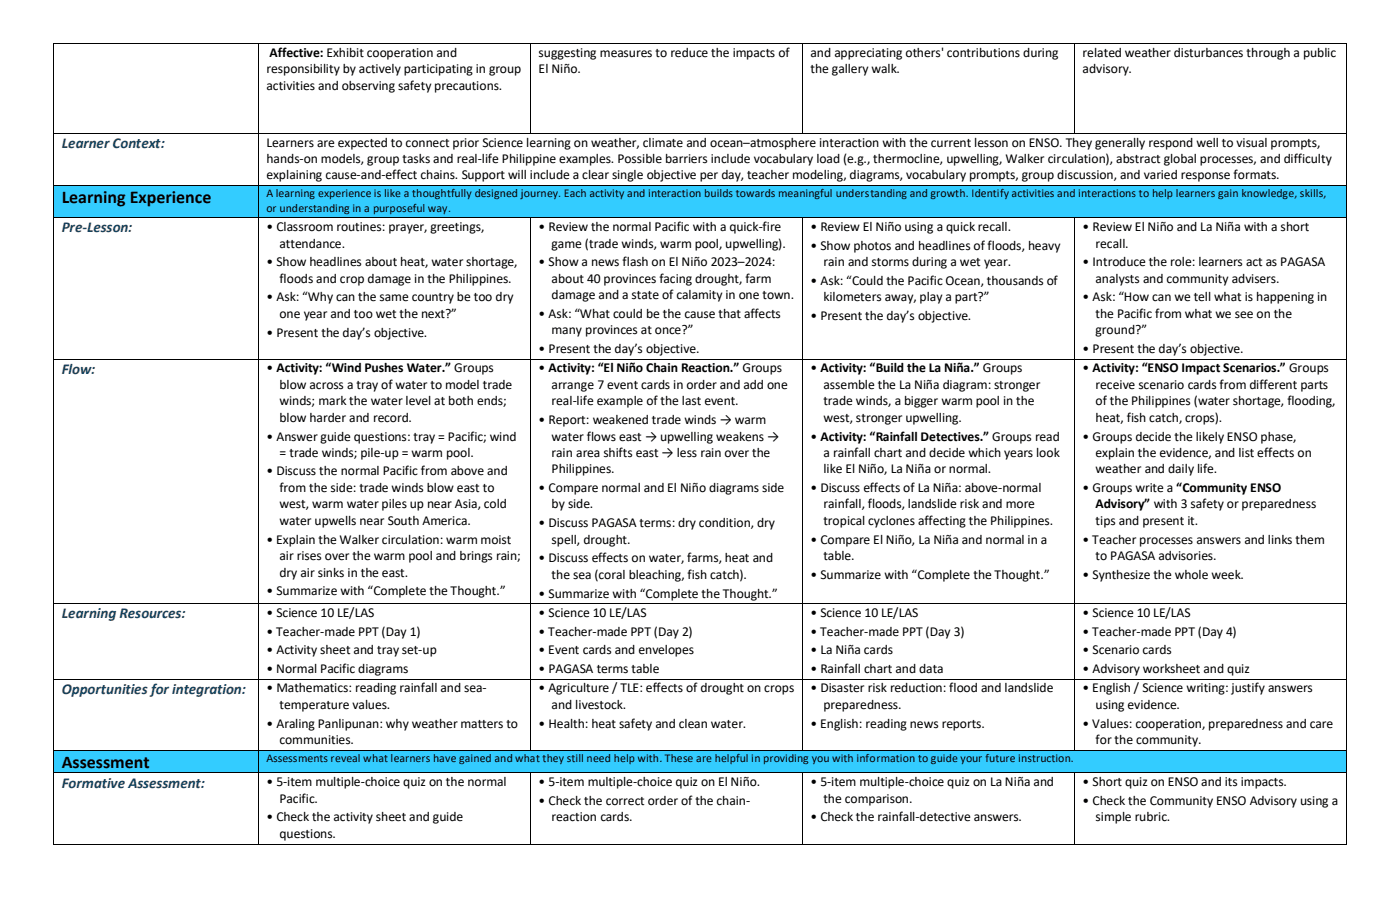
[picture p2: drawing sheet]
<svg xmlns="http://www.w3.org/2000/svg" width="330mm" height="216mm" viewBox="0 0 330 216" stroke-linecap="round" stroke-linejoin="round" font-family="sans-serif">
<defs><g id="words">
<g font-size="4.2">
<text x="14.6" y="47.9">Learning Experience</text>
<text x="14.6" y="181">Assessment</text>
</g>
<g font-size="3.6" fill="#1f3864">
<text x="14.6" y="34.9">Learner Context:</text>
<text x="14.6" y="54.8">Pre-Lesson:</text>
<text x="14.6" y="88.1">Flow:</text>
<text x="14.6" y="145.8">Learning Resources:</text>
<text x="14.6" y="163.6">Opportunities for integration:</text>
<text x="14.6" y="185.7">Formative Assessment:</text>
</g>
<g font-size="3.2">
<text x="62.8" y="17.3">responsibility by actively participating in group</text>
<text x="63.6" y="13.4">Affective: Exhibit cooperation and</text>
<text x="127" y="13.4">suggesting measures to reduce the impacts of</text>
<text x="127" y="17.3">El Niño.</text>
<text x="191.1" y="13.4">and appreciating others' contributions during</text>
<text x="191.1" y="17.3">the gallery walk.</text>
<text x="255.3" y="13.4">related weather disturbances through a public</text>
<text x="255.3" y="17.3">advisory.</text>
<text x="62.8" y="21.2">activities and observing safety precautions.</text>
<text x="62.8" y="34.6">Learners are expected to connect prior Science learning on weather, climate and ocean–atmosphere interaction with the current lesson on ENSO. They generally respond well to visual prompts,</text>
<text x="62.8" y="38.4">hands-on models, group tasks and real-life Philippine examples. Possible barriers include vocabulary load (e.g., thermocline, upwelling, Walker circulation), abstract global processes, and difficulty</text>
<text x="62.8" y="42.3">explaining cause-and-effect chains. Support will include a clear single objective per day, teacher modeling, diagrams, vocabulary prompts, group discussion, and varied response formats.</text>
<text x="62.8" y="54.5">• Classroom routines: prayer, greetings,</text>
<text x="65.9" y="58.4">attendance.</text>
<text x="127" y="54.5">• Review the normal Pacific with a quick-fire</text>
<text x="130.1" y="58.4">game (trade winds, warm pool, upwelling).</text>
<text x="191.1" y="54.5">• Review El Niño using a quick recall.</text>
<text x="191.1" y="58.9">• Show photos and headlines of floods, heavy</text>
<text x="255.3" y="54.5">• Review El Niño and La Niña with a short</text>
<text x="258.4" y="58.4">recall.</text>
<text x="62.8" y="62.8">• Show headlines about heat, water shortage,</text>
<text x="127" y="62.8">• Show a news flash on El Niño 2023–2024:</text>
<text x="194.2" y="62.8">rain and storms during a wet year.</text>
<text x="255.3" y="62.8">• Introduce the role: learners act as PAGASA</text>
<text x="62.8" y="71.1">• Ask: “Why can the same country be too dry</text>
<text x="65.9" y="66.7">floods and crop damage in the Philippines.</text>
<text x="130.1" y="66.7">about 40 provinces facing drought, farm</text>
<text x="130.1" y="70.6">damage and a state of calamity in one town.</text>
<text x="191.1" y="67.2">• Ask: “Could the Pacific Ocean, thousands of</text>
<text x="194.2" y="71.1">kilometers away, play a part?”</text>
<text x="255.3" y="71.1">• Ask: “How can we tell what is happening in</text>
<text x="258.4" y="66.7">analysts and community advisers.</text>
<text x="65.9" y="75">one year and too wet the next?”</text>
<text x="127" y="74.9">• Ask: “What could be the cause that affects</text>
<text x="191.1" y="75.5">• Present the day’s objective.</text>
<text x="258.4" y="74.9">the Pacific from what we see on the</text>
<text x="62.8" y="79.4">• Present the day’s objective.</text>
<text x="127" y="83.2">• Present the day’s objective.</text>
<text x="130.1" y="78.8">many provinces at once?”</text>
<text x="255.3" y="83.2">• Present the day’s objective.</text>
<text x="258.4" y="78.8">ground?”</text>
<text x="62.8" y="87.7">• Activity: “Wind Pushes Water.” Groups</text>
<text x="127" y="87.7">• Activity: “El Niño Chain Reaction.” Groups</text>
<text x="191.1" y="87.7">• Activity: “Build the La Niña.” Groups</text>
<text x="255.3" y="87.7">• Activity: “ENSO Impact Scenarios.” Groups</text>
<text x="65.9" y="91.6">blow across a tray of water to model trade</text>
<text x="65.9" y="95.5">winds; mark the water level at both ends;</text>
<text x="130.1" y="91.6">arrange 7 event cards in order and add one</text>
<text x="130.1" y="95.5">real-life example of the last event.</text>
<text x="194.2" y="91.6">assemble the La Niña diagram: stronger</text>
<text x="194.2" y="95.5">trade winds, a bigger warm pool in the</text>
<text x="258.4" y="91.6">receive scenario cards from different parts</text>
<text x="258.4" y="95.5">of the Philippines (water shortage, flooding,</text>
<text x="65.9" y="99.4">blow harder and record.</text>
<text x="127" y="99.9">• Report: weakened trade winds → warm</text>
<text x="194.2" y="99.4">west, stronger upwelling.</text>
<text x="258.4" y="99.4">heat, fish catch, crops).</text>
<text x="62.8" y="103.8">• Answer guide questions: tray = Pacific; wind</text>
<text x="65.9" y="107.7">= trade winds; pile-up = warm pool.</text>
<text x="130.1" y="103.8">water flows east → upwelling weakens →</text>
<text x="130.1" y="107.7">rain area shifts east → less rain over the</text>
<text x="191.1" y="103.8">• Activity: “Rainfall Detectives.” Groups read</text>
<text x="194.2" y="107.7">a rainfall chart and decide which years look</text>
<text x="255.3" y="103.8">• Groups decide the likely ENSO phase,</text>
<text x="258.4" y="107.7">explain the evidence, and list effects on</text>
<text x="62.8" y="112.1">• Discuss the normal Pacific from above and</text>
<text x="130.1" y="111.5">Philippines.</text>
<text x="194.2" y="111.5">like El Niño, La Niña or normal.</text>
<text x="258.4" y="111.5">weather and daily life.</text>
<text x="65.9" y="116">from the side: trade winds blow east to</text>
<text x="65.9" y="119.8">west, warm water piles up near Asia, cold</text>
<text x="127" y="116">• Compare normal and El Niño diagrams side</text>
<text x="130.1" y="119.8">by side.</text>
<text x="191.1" y="116">• Discuss effects of La Niña: above-normal</text>
<text x="194.2" y="119.8">rainfall, floods, landslide risk and more</text>
<text x="255.3" y="116">• Groups write a “Community ENSO</text>
<text x="258.4" y="119.8">Advisory” with 3 safety or preparedness</text>
<text x="65.9" y="123.7">water upwells near South America.</text>
<text x="127" y="124.3">• Discuss PAGASA terms: dry condition, dry</text>
<text x="194.2" y="123.7">tropical cyclones affecting the Philippines.</text>
<text x="258.4" y="123.7">tips and present it.</text>
<text x="62.8" y="128.2">• Explain the Walker circulation: warm moist</text>
<text x="130.1" y="128.2">spell, drought.</text>
<text x="191.1" y="128.2">• Compare El Niño, La Niña and normal in a</text>
<text x="255.3" y="128.2">• Teacher processes answers and links them</text>
<text x="65.9" y="132">air rises over the warm pool and brings rain;</text>
<text x="65.9" y="135.9">dry air sinks in the east.</text>
<text x="127" y="132.6">• Discuss effects on water, farms, heat and</text>
<text x="130.1" y="136.4">the sea (coral bleaching, fish catch).</text>
<text x="191.1" y="136.4">• Summarize with “Complete the Thought.”</text>
<text x="194.2" y="132">table.</text>
<text x="255.3" y="136.4">• Synthesize the whole week.</text>
<text x="258.4" y="132">to PAGASA advisories.</text>
<text x="62.8" y="140.3">• Summarize with “Complete the Thought.”</text>
<text x="127" y="140.9">• Summarize with “Complete the Thought.”</text>
<text x="62.8" y="145.4">• Science 10 LE/LAS</text>
<text x="62.8" y="149.8">• Teacher-made PPT (Day 1)</text>
<text x="127" y="145.4">• Science 10 LE/LAS</text>
<text x="127" y="149.8">• Teacher-made PPT (Day 2)</text>
<text x="191.1" y="145.4">• Science 10 LE/LAS</text>
<text x="191.1" y="149.8">• Teacher-made PPT (Day 3)</text>
<text x="255.3" y="145.4">• Science 10 LE/LAS</text>
<text x="255.3" y="149.8">• Teacher-made PPT (Day 4)</text>
<text x="62.8" y="154.2">• Activity sheet and tray set-up</text>
<text x="127" y="154.2">• Event cards and envelopes</text>
<text x="191.1" y="154.2">• La Niña cards</text>
<text x="255.3" y="154.2">• Scenario cards</text>
<text x="62.8" y="158.6">• Normal Pacific diagrams</text>
<text x="127" y="158.6">• PAGASA terms table</text>
<text x="191.1" y="158.6">• Rainfall chart and data</text>
<text x="255.3" y="158.6">• Advisory worksheet and quiz</text>
<text x="62.8" y="163.2">• Mathematics: reading rainfall and sea-</text>
<text x="65.9" y="167.1">temperature values.</text>
<text x="127" y="163.2">• Agriculture / TLE: effects of drought on crops</text>
<text x="130.1" y="167.1">and livestock.</text>
<text x="191.1" y="163.2">• Disaster risk reduction: flood and landslide</text>
<text x="194.2" y="167.1">preparedness.</text>
<text x="255.3" y="163.2">• English / Science writing: justify answers</text>
<text x="258.4" y="167.1">using evidence.</text>
<text x="62.8" y="171.5">• Araling Panlipunan: why weather matters to</text>
<text x="127" y="171.5">• Health: heat safety and clean water.</text>
<text x="191.1" y="171.5">• English: reading news reports.</text>
<text x="255.3" y="171.5">• Values: cooperation, preparedness and care</text>
<text x="65.9" y="175.4">communities.</text>
<text x="258.4" y="175.4">for the community.</text>
<text x="62.8" y="185.3">• 5-item multiple-choice quiz on the normal</text>
<text x="127" y="185.3">• 5-item multiple-choice quiz on El Niño.</text>
<text x="191.1" y="185.3">• 5-item multiple-choice quiz on La Niña and</text>
<text x="255.3" y="185.3">• Short quiz on ENSO and its impacts.</text>
<text x="65.9" y="189.2">Pacific.</text>
<text x="127" y="189.7">• Check the correct order of the chain-</text>
<text x="194.2" y="189.2">the comparison.</text>
<text x="255.3" y="189.7">• Check the Community ENSO Advisory using a</text>
<text x="62.8" y="193.6">• Check the activity sheet and guide</text>
<text x="65.9" y="197.5">questions.</text>
<text x="130.1" y="193.6">reaction cards.</text>
<text x="191.1" y="193.6">• Check the rainfall-detective answers.</text>
<text x="258.4" y="193.6">simple rubric.</text>
</g>
<g font-size="2.8">
<text x="62.8" y="46.5">A learning experience is like a thoughtfully designed journey. Each activity and interaction builds towards meaningful understanding and growth. Identify activities and interactions to help learners gain knowledge, skills,</text>
<text x="62.8" y="50">or understanding in a purposeful way.</text>
<text x="62.8" y="179.6">Assessments reveal what learners have gained and what they still need help with. These are helpful in providing you with information to guide your future instruction.</text>
</g>
</g></defs>
<g fill="#000">
<path d="M12.6 10.2h.2v.1h-.2z" fill-rule="evenodd"/>
<path d="M12.6 10.2h.2v.1h-.2z" fill-rule="evenodd"/>
<path d="M60.9 10.2h.2v.1h-.2z" fill-rule="evenodd"/>
<path d="M125.1 10.2h.2v.1h-.2z" fill-rule="evenodd"/>
<path d="M189.2 10.2h.2v.1h-.2z" fill-rule="evenodd"/>
<path d="M253.4 10.2h.2v.1h-.2z" fill-rule="evenodd"/>
<path d="M317.5 10.2h.2v.1h-.2z" fill-rule="evenodd"/>
<path d="M317.5 10.2h.2v.1h-.2z" fill-rule="evenodd"/>
<path d="M12.6 31.3h.2v.2h-.2z" fill-rule="evenodd"/>
<path d="M60.9 31.3h.2v.2h-.2z" fill-rule="evenodd"/>
<path d="M125.1 31.3h.2v.2h-.2z" fill-rule="evenodd"/>
<path d="M189.2 31.3h.2v.2h-.2z" fill-rule="evenodd"/>
<path d="M253.4 31.3h.2v.2h-.2z" fill-rule="evenodd"/>
<path d="M317.5 31.3h.2v.2h-.2z" fill-rule="evenodd"/>
</g>
<g fill="none" stroke="#000" stroke-width=".24">
<path d="M12.7 10.3v21M12.8 10.2h48.1M61 10.3v21M61.1 10.2h64M125.2 10.3v21M125.3 10.2h63.9M189.3 10.3v21M189.4 10.2h64M253.5 10.3v21M253.6 10.2h63.9M317.6 10.3v21M12.7 31.5v12.1"/>
<path d="M12.8 31.4h48.1M61 31.5v12.1M61.1 31.4h64M125.3 31.4h63.9M189.4 31.4h64M253.6 31.4h63.9M317.6 31.5v12.1"/>
</g>
<g fill="#3cf">
<path d="M12.8 43.9h48.1v7.3h-48.1z" fill-rule="evenodd"/>
<path d="M14.6 43.9h44.4v5.1h-44.4z" fill-rule="evenodd"/>
<path d="M61.1 43.9h256.4v7.3h-256.4z" fill-rule="evenodd"/>
<path d="M62.8 43.9h252.8v3.4h-252.8z" fill-rule="evenodd"/>
<path d="M62.8 47.3h252.8v3.9h-252.8z" fill-rule="evenodd"/>
</g>
<g fill="#000">
<path d="M12.6 43.6h.2v.2h-.2z" fill-rule="evenodd"/>
<path d="M12.6 51.2h.2v.2h-.2z" fill-rule="evenodd"/>
<path d="M60.9 43.6h.2v.2h-.2z" fill-rule="evenodd"/>
<path d="M60.9 51.2h.2v.2h-.2z" fill-rule="evenodd"/>
<path d="M125.1 51.2h.2v.2h-.2z" fill-rule="evenodd"/>
<path d="M189.2 51.2h.2v.2h-.2z" fill-rule="evenodd"/>
<path d="M253.4 51.2h.2v.2h-.2z" fill-rule="evenodd"/>
<path d="M317.5 43.6h.2v.2h-.2z" fill-rule="evenodd"/>
<path d="M317.5 51.2h.2v.2h-.2z" fill-rule="evenodd"/>
<path d="M12.6 84.5h.2v.2h-.2z" fill-rule="evenodd"/>
<path d="M60.9 84.5h.2v.2h-.2z" fill-rule="evenodd"/>
<path d="M125.1 84.5h.2v.2h-.2z" fill-rule="evenodd"/>
<path d="M189.2 84.5h.2v.2h-.2z" fill-rule="evenodd"/>
<path d="M253.4 84.5h.2v.2h-.2z" fill-rule="evenodd"/>
<path d="M317.5 84.5h.2v.2h-.2z" fill-rule="evenodd"/>
<path d="M12.6 142.2h.2v.2h-.2z" fill-rule="evenodd"/>
<path d="M60.9 142.2h.2v.2h-.2z" fill-rule="evenodd"/>
<path d="M125.1 142.2h.2v.2h-.2z" fill-rule="evenodd"/>
<path d="M189.2 142.2h.2v.2h-.2z" fill-rule="evenodd"/>
<path d="M253.4 142.2h.2v.2h-.2z" fill-rule="evenodd"/>
<path d="M317.5 142.2h.2v.2h-.2z" fill-rule="evenodd"/>
<path d="M12.6 160h.2v.2h-.2z" fill-rule="evenodd"/>
<path d="M60.9 160h.2v.2h-.2z" fill-rule="evenodd"/>
<path d="M125.1 160h.2v.2h-.2z" fill-rule="evenodd"/>
<path d="M189.2 160h.2v.2h-.2z" fill-rule="evenodd"/>
<path d="M253.4 160h.2v.2h-.2z" fill-rule="evenodd"/>
<path d="M317.5 160h.2v.2h-.2z" fill-rule="evenodd"/>
</g>
<g fill="none" stroke="#000" stroke-width=".24">
<path d="M12.7 43.8v7.4M12.7 51.4v33.1M12.8 43.7h48.1M12.8 51.3h48.1M61 43.8v7.4M61 51.4v33.1M61.1 43.7h256.4M61.1 51.3h64M125.2 51.4v33.1M125.3 51.3h63.9M189.3 51.4v33.1M189.4 51.3h64"/>
<path d="M253.5 51.4v33.1M253.6 51.3h63.9M317.6 43.8v7.4M317.6 51.4v33.1M12.7 84.7v57.5M12.8 84.6h48.1M61 84.7v57.5M61.1 84.6h64M125.2 84.7v57.5M125.3 84.6h63.9M189.3 84.7v57.5M189.4 84.6h64"/>
<path d="M253.5 84.7v57.5M253.6 84.6h63.9M317.6 84.7v57.5M12.7 142.4v17.6M12.8 142.3h48.1M61 142.4v17.6M61.1 142.3h64M125.2 142.4v17.6M125.3 142.3h63.9M189.3 142.4v17.6M189.4 142.3h64M253.5 142.4v17.6"/>
<path d="M253.6 142.3h63.9M317.6 142.4v17.6M12.7 160.2v16.6M12.8 160.1h48.1M61 160.2v16.6M61.1 160.1h64M125.2 160.2v16.6M125.3 160.1h63.9M189.3 160.2v16.6M189.4 160.1h64M253.5 160.2v16.6M253.6 160.1h63.9"/>
<path d="M317.6 160.2v16.6"/>
</g>
<g fill="#3cf">
<path d="M12.8 176.9h48.1v5.2h-48.1z" fill-rule="evenodd"/>
<path d="M14.6 176.9h44.4v5.2h-44.4z" fill-rule="evenodd"/>
<path d="M61.1 176.9h256.4v5.2h-256.4z" fill-rule="evenodd"/>
<path d="M62.8 176.9h252.8v4h-252.8z" fill-rule="evenodd"/>
</g>
<g fill="#000">
<path d="M12.6 176.8h.2v.1h-.2z" fill-rule="evenodd"/>
<path d="M60.9 176.8h.2v.1h-.2z" fill-rule="evenodd"/>
<path d="M125.1 176.8h.2v.1h-.2z" fill-rule="evenodd"/>
<path d="M189.2 176.8h.2v.1h-.2z" fill-rule="evenodd"/>
<path d="M253.4 176.8h.2v.1h-.2z" fill-rule="evenodd"/>
<path d="M317.5 176.8h.2v.1h-.2z" fill-rule="evenodd"/>
<path d="M12.6 182.1h.2v.2h-.2z" fill-rule="evenodd"/>
<path d="M12.6 198.9h.2v.1h-.2z" fill-rule="evenodd"/>
<path d="M12.6 198.9h.2v.1h-.2z" fill-rule="evenodd"/>
<path d="M60.9 182.1h.2v.2h-.2z" fill-rule="evenodd"/>
<path d="M60.9 198.9h.2v.1h-.2z" fill-rule="evenodd"/>
<path d="M125.1 182.1h.2v.2h-.2z" fill-rule="evenodd"/>
<path d="M125.1 198.9h.2v.1h-.2z" fill-rule="evenodd"/>
<path d="M189.2 182.1h.2v.2h-.2z" fill-rule="evenodd"/>
<path d="M189.2 198.9h.2v.1h-.2z" fill-rule="evenodd"/>
<path d="M253.4 182.1h.2v.2h-.2z" fill-rule="evenodd"/>
<path d="M253.4 198.9h.2v.1h-.2z" fill-rule="evenodd"/>
<path d="M317.5 182.1h.2v.2h-.2z" fill-rule="evenodd"/>
<path d="M317.5 198.9h.2v.1h-.2z" fill-rule="evenodd"/>
<path d="M317.5 198.9h.2v.1h-.2z" fill-rule="evenodd"/>
</g>
<g fill="none" stroke="#000" stroke-width=".24">
<path d="M12.7 176.9v5.2M12.8 176.9h48.1M61 176.9v5.2M61.1 176.9h64M125.3 176.9h63.9M189.4 176.9h64M253.6 176.9h63.9M317.6 176.9v5.2M12.7 182.3v16.6M12.8 182.2h48.1M12.8 199h48.1M61 182.3v16.6"/>
<path d="M61.1 182.2h64M61.1 199h64M125.2 182.3v16.6M125.3 182.2h63.9M125.3 199h63.9M189.3 182.3v16.6M189.4 182.2h64M189.4 199h64M253.5 182.3v16.6M253.6 182.2h63.9M253.6 199h63.9M317.6 182.3v16.6"/>
</g>
<use href="#words"/>
</svg>
